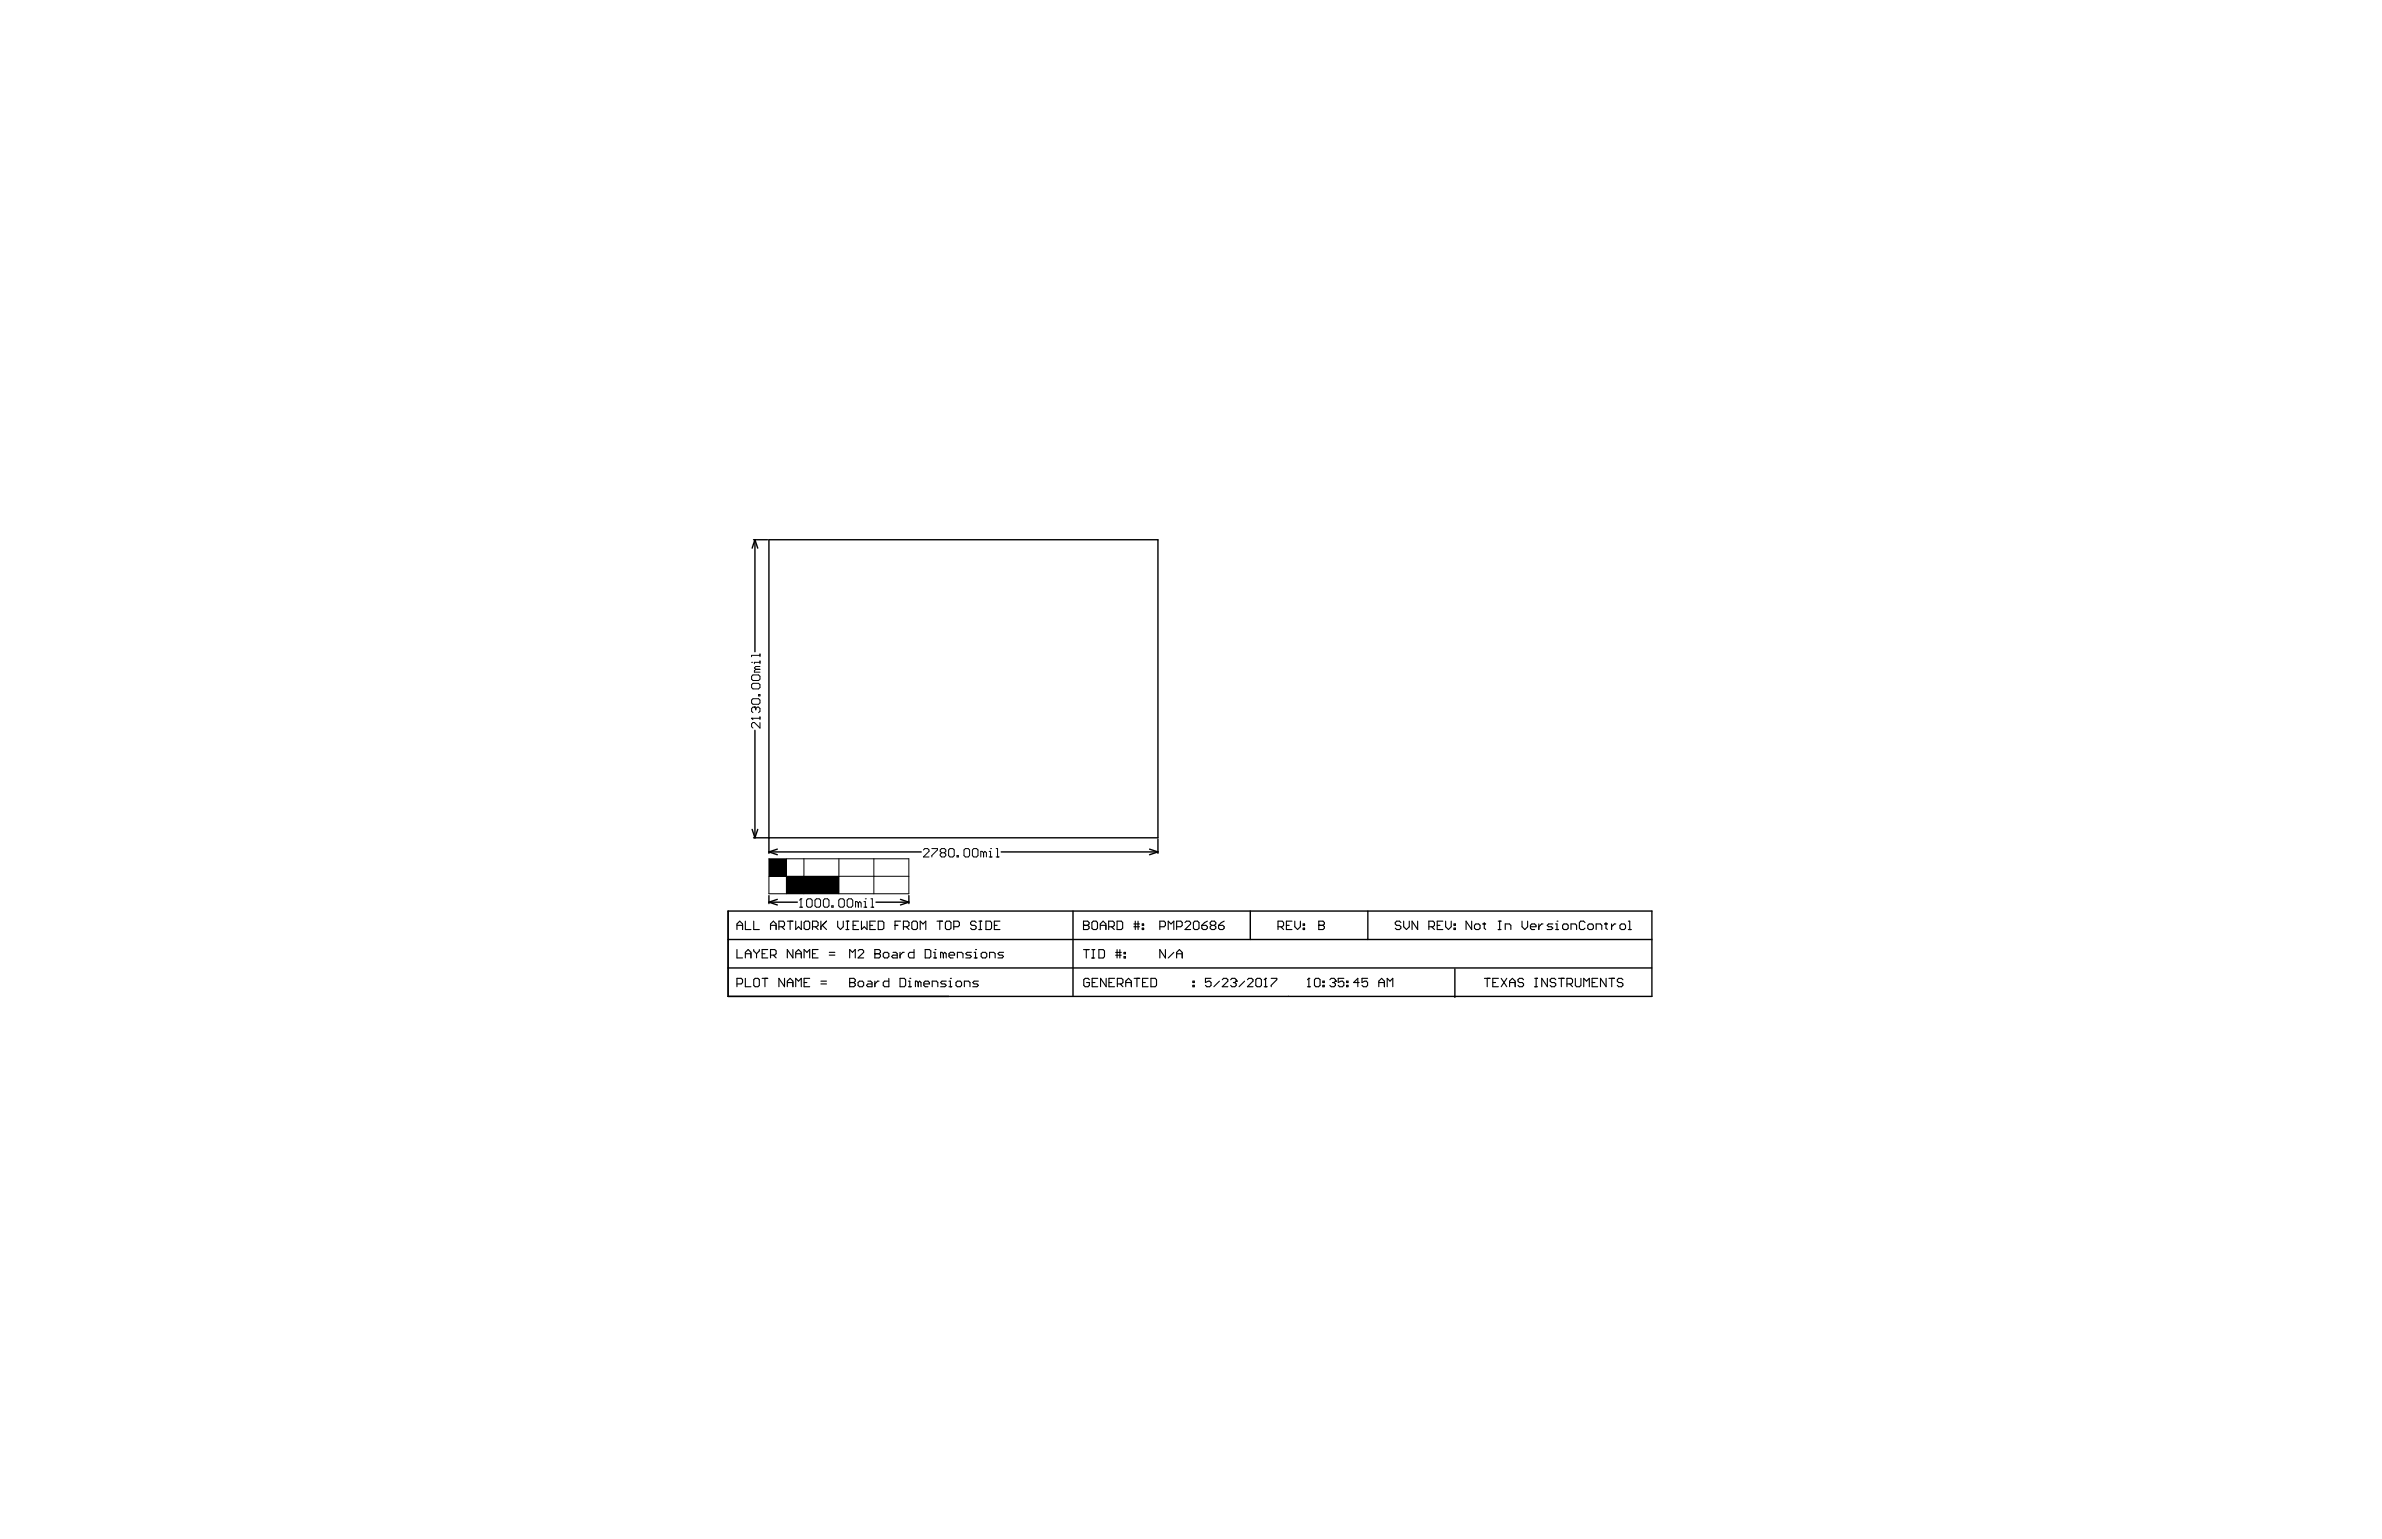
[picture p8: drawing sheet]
<svg xmlns="http://www.w3.org/2000/svg" width="432mm" height="279mm" viewBox="0 0 432 279" stroke-linecap="round" stroke-linejoin="round" font-family="sans-serif">
<g fill="none" stroke="#000" stroke-width=".25">
<path d="M136.6 97.9h2.5M136.9 97.9l.5 1.5M136.9 97.9l-.6 1.5M136.9 97.9v20.3M136.9 132.4v19.5M136.3 150.4l.6 1.5M136.6 151.9h73.3v-54h-70.5v56.8M137.4 150.4l-.5 1.5M139.4 154.5l1.5 .5M139.4 154.5h27.6M140.9 154l-1.5 .5M181.5 154.5h28.4"/>
<path d="M208.4 154l1.5 .5M209.9 152.2v2.5M209.9 154.5l-1.5 .5M132 165.2v15.5h167.5v-15.5h-167.5v15.5M132 175.5h167.4M132 170.3h167.5M139.4 162.4v1.4M139.4 163.6l1.5 .5M139.4 163.6h5.1M140.9 163.1l-1.5 .5M158.8 163.6h6M163.2 163.1l1.6 .5"/>
<path d="M164.8 162.4v1.4M164.8 163.6l-1.6 .5M194.5 165.2v15.5M226.6 165.2v5.1M248 165.2v5.1M263.7 175.7v5.1"/>
</g>
<g fill="none" stroke="#000" stroke-width=".2">
<path d="M133.6 167.8h1M133.6 168.5v-1l.5-.5 .5 .5v1M133.6 172.2v1.5h1M133.6 178.4h.8l.2-.2v-.6l-.2-.2h-.8v1.5M135.1 167v1.5h1M135.1 173.7v-1l.5-.5 .5 .5v1M135.1 177.4v1.5h1M135.1 172.9h1M136.6 167v1.5h1M136.6 177.6l.3-.2h.5l.2 .2v1.1l-.2 .2h-.5l-.3-.2zM136.6 172.2v.2l.5 .5M137.1 172.9v.8"/>
<path d="M137.6 172.2v.2l-.5 .5M138.2 177.4h1M138.2 172.9h.5M138.7 177.4v1.5M139.2 172.2h-1v1.5h1M139.7 167.8h1M139.7 173.2h.7l.3-.3v-.5l-.3-.2h-.7v1.5M139.7 168.5v-1l.5-.5 .5 .5v1M140.2 173.2l.5 .5M141.2 168h.8l.2-.2v-.5l-.2-.3h-.8v1.5M141.7 168l.5 .5M142.2 177.4v1.5l-1-1.5v1.5"/>
<path d="M142.7 167h1M142.7 178.9v-1l.5-.5 .5 .5v1M142.7 178.2h1M143.2 167v1.5M143.7 172.2v1.5l-1-1.5v1.5M144.2 167v1.5l.6-.5 .5 .5v-1.5M144.2 173.7v-1l.6-.5 .5 .5v1M144.2 178.9v-1.5l.6 .5 .5-.5v1.5M144.2 172.9h1.1M145.8 178.2h.5M145.8 173.7v-1.5l.5 .5 .5-.5v1.5M146 167h.5l.3 .3v1l-.3 .2h-.5l-.2-.2v-1z"/>
<path d="M146.8 177.4h-1v1.5h1M147.3 168h.7l.3-.2v-.5l-.3-.3h-.7v1.5M147.3 172.9h.5M147.8 168l.5 .5M148.3 172.2h-1v1.5h1M148.8 178.4h1M148.8 177.9h1M148.8 167v1.5M149.1 167.8l.7 .7M149.8 167l-1 1M150.3 173.2h1M150.3 172.7h1"/>
<path d="M151.9 167v1l.5 .5 .5-.5v-1M153.4 168.5h.5M153.4 167h.5M153.6 167v1.5M154 178.2h.1M154 177.4h.8l.2 .2v.3l-.2 .3 .2 .2v.3l-.2 .2h-.8zM154 178.2h.8M154 173.7v-1.5l.5 .5 .5-.5v1.5M154.6 167.8h.5M155.5 178.2l.3-.3h.5l.3 .3v.5l-.3 .2h-.5l-.3-.2zM155.5 172.4l.3-.2h.5l.3 .2v.3l-1.1 1h1.1M155.7 167h-1.1v1.5h1.1"/>
<path d="M156.2 167v1.5l.5-.5 .5 .5v-1.5M157.3 177.9h.5l.3 .3v.7h-.8l-.2-.2 .2-.3h.8M157.7 167.8h.5M158.6 172.9h.1M158.6 172.2h.8l.2 .2v.3l-.2 .2 .2 .3v.2l-.2 .3h-.8zM158.6 172.9h.8M158.6 177.9v1M158.7 167h-1v1.5h1M159.2 167h.8l.2 .3v1l-.2 .2h-.8zM159.4 177.9h-.3l-.5 .5M160.1 172.9l.3-.2h.5l.2 .2v.5l-.2 .3h-.5l-.3-.3zM161.1 177.4v1.5h-.7l-.3-.2v-.5l.3-.3h.7"/>
<path d="M161.9 172.7h.5l.2 .2v.8h-.7l-.3-.3 .3-.2h.7M162.2 167.8h.6M163.2 177.4h.7l.3 .2v1.1l-.3 .2h-.7zM163.2 172.7v1M163.3 167h-1.1v1.5M163.8 168h.7l.3-.2v-.5l-.3-.3h-.7v1.5M163.9 172.7h-.2l-.5 .5M164.3 168l.5 .5M164.7 178.9h.5M164.7 177.9h.2v1M164.9 177.4h.1M165.5 167h.6l.2 .3v1l-.2 .2h-.6l-.2-.2v-1z"/>
<path d="M165.7 172.2v1.5h-.8l-.2-.3v-.5l.2-.2h.8M166.5 178.2l-.3-.3h-.3v1M166.5 178.2v.7M166.5 178.2l.2-.3 .3 .3v.7M166.8 168.5v-1.5l.5 .5 .5-.5v1.5M167.5 178.4h1v-.2l-.3-.3h-.5l-.2 .3v.5l.2 .2h.5M167.7 172.2h.8l.2 .2v1l-.2 .3h-.8zM169 178.9v-1h.7l.3 .3v.7M169.2 173.7h.5M169.2 172.7h.3v1M169.5 172.2h.1M169.9 167h1"/>
<path d="M170.4 167v1.5M171 172.9l-.2-.2h-.3v1M171 172.9v.8M171 172.9l.3-.2 .2 .2v.8M171.4 167.3l.2-.3h.5l.3 .3v1l-.3 .2h-.5l-.2-.2zM171.5 177.9h-.7l-.3 .3 .3 .2h.5l.2 .3-.2 .2h-.8M172 178.9h.5M172 177.9h.3v1M172 173.2h1v-.3l-.2-.2h-.5l-.3 .2v.5l.3 .3h.5M172.3 177.4h.1M172.9 168h.8l.2-.2v-.5l-.2-.3h-.8v1.5M173.3 178.2l.3-.3h.5l.2 .3v.5l-.2 .2h-.5l-.3-.2z"/>
<path d="M173.6 173.7v-1h.7l.3 .2v.8M174.8 178.9v-1h.8l.2 .3v.7M176.1 172.7h-.8l-.2 .2 .2 .3h.5l.3 .2-.3 .3h-.7M176.6 173.7h.5M176.6 172.7h.2v1M176.8 172.2h.1M177 167.3l-.3-.3h-.5l-.3 .3v.2l.3 .3h.5l.3 .2v.3l-.3 .2h-.5l-.3-.2M177.4 177.9h-.8l-.3 .3 .3 .2h.5l.3 .3-.3 .2h-.8M177.5 168.5h.5M177.5 167h.5M177.7 167v1.5M178.1 172.7h.5l.3 .2v.5l-.3 .3h-.5l-.2-.3v-.5z"/>
<path d="M178.7 167h.8l.2 .3v1l-.2 .2h-.8zM179.4 173.7v-1h.7l.3 .2v.8M180.3 167.8h.5M181.3 167h-1v1.5h1M181.9 172.7h-.7l-.3 .2 .3 .3h.5l.2 .2-.2 .3h-.8M196.4 167.8h.1M196.4 167h.8l.2 .3v.2l-.2 .3 .2 .2v.3l-.2 .2h-.8zM196.4 167.8h.8M196.4 172.2h1M196.9 172.2v1.5M197.5 177.6l-.3-.2h-.5l-.2 .2v1.1l.2 .2h.5l.3-.2v-.5h-.5M197.9 167.3l.3-.3h.5l.2 .3v1l-.2 .2h-.5l-.3-.2z"/>
<path d="M197.9 173.7h.5M197.9 172.2h.5M198 178.2h.5M198.2 172.2v1.5M199 177.4h-1v1.5h1M199.2 172.2h.8l.2 .2v1l-.2 .3h-.8zM199.5 167.8h1M199.5 168.5v-1l.5-.5 .5 .5v1M200.5 177.4v1.5l-1-1.5v1.5M201 168h.7l.3-.2v-.5l-.3-.3h-.7v1.5M201 178.2h.5M201.5 168l.5 .5"/>
<path d="M202 177.4h-1v1.5h1M202.2 172.7h1.1M202.2 173.2h1.1M202.5 167h.8l.2 .3v1l-.2 .2h-.8zM202.5 172.2v1.5M202.5 178.4h.8l.3-.2v-.6l-.3-.2h-.8v1.5M203 172.2v1.5M203.1 178.4l.5 .5M203.8 173.4h.2v.3h-.2zM203.8 172.7h.2v.2h-.2zM204.1 178.2h1M204.1 178.9v-1l.5-.5 .5 .5v1"/>
<path d="M205.5 167.5h1.1M205.5 168h1.1M205.6 177.4h1M205.8 167v1.5M206.1 177.4v1.5M206.3 167v1.5M207.1 168.3h.2v.2h-.2zM207.1 167.5h.2v.3h-.2zM207.1 178.2h.5M208.1 177.4h-1v1.5h1M208.6 177.4h.8l.2 .2v1.1l-.2 .2h-.8zM210.2 168h.8l.3-.2v-.5l-.3-.3h-.8v1.5"/>
<path d="M211.3 172.2v1.5l-1.1-1.5v1.5M211.8 168.5v-1.5l.5 .5 .5-.5v1.5M212.8 172.7l-1 1M213.3 168h.8l.2-.2v-.5l-.2-.3h-.8v1.5M213.3 173.7v-1l.5-.5 .5 .5v1M213.3 172.9h1M214.8 167.3l.3-.3h.5l.2 .3v.2l-1 1h1M216.2 178.7h.3v.2h-.3zM216.2 177.9h.3v.3h-.3zM216.3 167.3l.3-.3h.5l.3 .3v1l-.3 .2h-.5l-.3-.2zM217.9 167.8h.7l.3 .2v.3l-.3 .2h-.5l-.2-.2zM218.9 167l-.5 .3-.5 .5"/>
<path d="M219.5 177.4h-1v.8l.5-.3h.3l.2 .3v.5l-.2 .2h-.5l-.3-.2M219.6 167.8l-.2 .2v.3l.2 .2h.5l.3-.2v-.3l-.3-.2M219.6 167.8l-.2-.3v-.2l.2-.3h.5l.3 .3v.2l-.3 .3M219.6 167.8h.5M220.9 167.8h.8l.2 .2v.3l-.2 .2h-.5l-.3-.2zM221.1 177.9l-1.1 1M221.6 177.6l.2-.2h.5l.3 .2v.3l-1 1h1M221.9 167l-.5 .3-.5 .5M223.1 177.6l.2-.2h.5l.3 .2v.3M223.6 178.2h.2M223.8 178.2l.3 .2v.3l-.3 .2h-.5l-.2-.2M224.1 177.9h.1"/>
<path d="M224.1 177.9l-.3 .3M225.6 177.9l-1 1M226.1 177.6l.3-.2h.5l.2 .2v.3l-1 1h1M227.6 177.6l.3-.2h.5l.3 .2v1.1l-.3 .2h-.5l-.3-.2zM229.2 178.9h.5M229.4 177.4h.1M229.4 177.4v1.5M229.4 177.4l-.2 .2M230.4 177.4h1.1v.2l-1.1 1.1v.2M231.7 168h.7l.3-.2v-.5l-.3-.3h-.7v1.5M232.2 168l.5 .5M233.2 167.8h.5"/>
<path d="M234.2 167h-1v1.5h1M234.7 167v1l.5 .5 .5-.5v-1M236.2 168.3h.3v.2h-.3zM236.2 167.5h.3v.3h-.3zM237 178.9h.5M237.3 177.4h.1M237.3 177.4v1.5M237.3 177.4l-.3 .2M238.3 177.6l.2-.2h.5l.3 .2v1.1l-.3 .2h-.5l-.2-.2zM239.1 167.8h.1M239.1 167h.7l.3 .3v.2l-.3 .3 .3 .2v.3l-.3 .2h-.7zM239.1 167.8h.7"/>
<path d="M239.8 178.7h.3v.2h-.3zM239.8 177.9h.3v.3h-.3zM241.1 177.6l.2-.2h.5l.3 .2v.3M241.6 178.2h.2M241.8 178.2l.3 .2v.3l-.3 .2h-.5l-.2-.2M242.1 177.9h.1M242.1 177.9l-.3 .3M243.6 177.4h-1v.8l.5-.3h.3l.2 .3v.5l-.2 .2h-.6l-.2-.2M244.1 178.7h.3v.2h-.3zM244.1 177.9h.3v.3h-.3zM246.4 178.2h-1l.7-.8v1.5M247.9 177.4h-1v.8l.5-.3h.3l.2 .3v.5l-.2 .2h-.5l-.3-.2"/>
<path d="M249.9 178.2h1.1M249.9 178.9v-1l.6-.5 .5 .5v1M251.5 178.9v-1.5l.5 .5 .5-.5v1.5M253.9 167.3l-.2-.3h-.5l-.3 .3v.2l.3 .3h.5l.2 .2v.3l-.2 .2h-.5l-.3-.2M254.5 167v1l.5 .5 .5-.5v-1M257 167v1.5l-1-1.5v1.5M259 168h.8l.2-.2v-.5l-.2-.3h-.8v1.5M259.5 168l.5 .5M260.5 167.8h.5M261.6 167h-1.1v1.5h1.1M262.1 167v1l.5 .5 .5-.5v-1M263.6 168.3h.2v.2h-.2z"/>
<path d="M263.6 167.5h.2v.3h-.2zM266.8 167v1.5l-1-1.5v1.5M267.5 167.5h.5l.3 .3v.5l-.3 .2h-.5l-.2-.2v-.5zM268.8 167.5h.5M269.1 167.3v1l.2 .2M269.1 177.4h1M269.6 177.4v1.5M270.6 178.2h.5M271.6 168.5h.5M271.6 167h.5M271.6 177.4h-1v1.5h1M271.9 167v1.5"/>
<path d="M272.1 177.4l1 1.5M272.9 168.5v-1h.7l.3 .3v.7M273.1 177.4l-1 1.5M273.7 178.2h1M273.7 178.9v-1l.5-.5 .5 .5v1M275.9 167v1l.5 .5 .5-.5v-1M276.2 177.6l-.3-.2h-.5l-.2 .2v.3l.2 .3h.5l.3 .2v.3l-.3 .2h-.5l-.2-.2M277.4 168h1v-.2l-.2-.3h-.5l-.3 .3v.5l.3 .2h.5M278.2 177.4h.5M278.2 178.9h.5M278.5 177.4v1.5M279 167.5v1"/>
<path d="M279.7 167.5h-.2l-.5 .5M280.5 177.4v1.5l-1-1.5v1.5M281.5 167.5h-.8l-.2 .3 .2 .2h.5l.3 .3-.3 .2h-.7M282 168.5h.5M282 167.5h.2v1M282 177.6l-.2-.2h-.5l-.3 .2v.3l.3 .3h.5l.2 .2v.3l-.2 .2h-.5l-.3-.2M282.2 167h.1M282.5 177.4h1M283 177.4v1.5M283.5 167.5h.5l.3 .3v.5l-.3 .2h-.5l-.2-.2v-.5zM284 178.4h.8l.3-.2v-.6l-.3-.2h-.8v1.5M284.6 178.4l.5 .5"/>
<path d="M284.8 168.5v-1h.7l.3 .3v.7M285.6 177.4v1.3l.2 .2h.5l.3-.2v-1.3M287.1 178.9v-1.5l.5 .5 .5-.5v1.5M287.3 167.3l-.2-.3h-.5l-.3 .3v1l.3 .2h.5l.2-.2M288.1 167.5h.5l.2 .3v.5l-.2 .2h-.5l-.3-.2v-.5zM288.6 178.2h.5M289.3 168.5v-1h.8l.3 .3v.7M289.6 177.4h-1v1.5h1M290.9 167.5h.5M291.1 167.3v1l.3 .2M291.1 177.4v1.5l-1-1.5v1.5M291.7 177.4h1"/>
<path d="M292.1 167.5v1M292.2 177.4v1.5M292.9 167.5h-.3l-.5 .5M293.9 167.5h.5l.3 .3v.5l-.3 .2h-.5l-.2-.2v-.5zM294.2 177.6l-.3-.2h-.5l-.2 .2v.3l.2 .3h.5l.3 .2v.3l-.3 .2h-.5l-.2-.2M295.2 168.5h.5M295.2 167h.2v1.5"/>
</g>
<g fill="none" stroke="#000" stroke-width=".18">
<path d="M137.8 118.6v.5M137.8 119.8v.5M137.8 118.8h-1.6v.3M136.2 130.2h.1M136.2 120.1h.1M136.2 122.6l.3-.2h1l.3 .2v.5l-.3 .3h-1l-.3-.3zM136.2 130.2h1.6M136.2 130.2l.3 .3M136.5 123.9h1l.3 .3v.5l-.3 .2h-1l-.3-.2v-.5zM136.5 126.7h1l.3 .2v.5l-.3 .3h-1l-.3-.3v-.5zM136.8 128.2h.1M136.8 128.2h-.3l-.3 .3v.5l.3 .2"/>
<path d="M136.8 128.2l.2 .3M137 128.5l.3-.3h.2l.3 .3v.5l-.3 .2M137 128.5v.2M137 121.4l-.2 .2v.3h1M137 121.4h.8M137.5 125.9h.3v.3h-.3zM137.8 130v.5M137.8 131v1l-1-1h-.3l-.3 .3v.5l.3 .2M137.8 120.1h-1v.2M137.8 120.9h-.8l-.2 .2 .2 .3M139.4 155.7h25.4v6.4h-25.4zM139.4 158.9h25.4"/>
<path d="M142.6 155.7v6.4M145.7 155.7v6.4M152.1 155.7v6.4M158.4 155.7v6.4M167.4 154.1l.2-.2h.6l.2 .2v.3l-1 1h1M168.9 153.9h1v.2l-1 1v.3M170.7 154.6l-.3 .3v.2l.3 .3h.5l.3-.3v-.2l-.3-.3M170.7 154.6l-.3-.2v-.3l.3-.2h.5l.3 .2v.3l-.3 .2M170.7 154.6h.5M172.2 153.9h.5l.3 .2v1l-.3 .3h-.5l-.2-.3v-1zM173.5 155.1h.2v.3h-.2zM175 153.9h.5l.3 .2v1l-.3 .3h-.5l-.3-.3v-1z"/>
<path d="M176.5 153.9h.5l.3 .2v1l-.3 .3h-.5l-.2-.3v-1zM178.3 154.6l-.3-.2h-.2v1M178.3 154.6v.8M178.3 154.6l.3-.2 .2 .2v.8M179.3 155.4h.5M179.3 154.4h.3v1M179.6 153.9h.1M180.6 155.4h.5M180.6 153.9h.2v1.5M144.9 164.5h.6M145.2 163h.1M145.2 163v1.5"/>
<path d="M145.2 163l-.3 .2M146.5 163h.5l.2 .2v1l-.2 .3h-.5l-.3-.3v-1zM148 163h.5l.2 .2v1l-.2 .3h-.5l-.3-.3v-1zM149.5 163h.5l.3 .2v1l-.3 .3h-.5l-.2-.3v-1zM150.8 164.2h.2v.3h-.2zM152.3 163h.5l.3 .2v1l-.3 .3h-.5l-.3-.3v-1zM153.8 163h.5l.3 .2v1l-.3 .3h-.5l-.2-.3v-1zM155.6 163.7l-.3-.2h-.2v1M155.6 163.7v.8M155.6 163.7l.3-.2 .2 .2v.8M156.6 164.5h.5M156.6 163.5h.3v1"/>
<path d="M156.9 163h.1M157.9 164.5h.5M157.9 163h.2v1.5"/>
</g>
<g fill="#000">
<path d="M139.4 155.7h3.2v3.2h-3.2z" fill-rule="evenodd"/>
<path d="M142.6 158.9h9.5v3.2h-9.5z" fill-rule="evenodd"/>
</g>
</svg>
